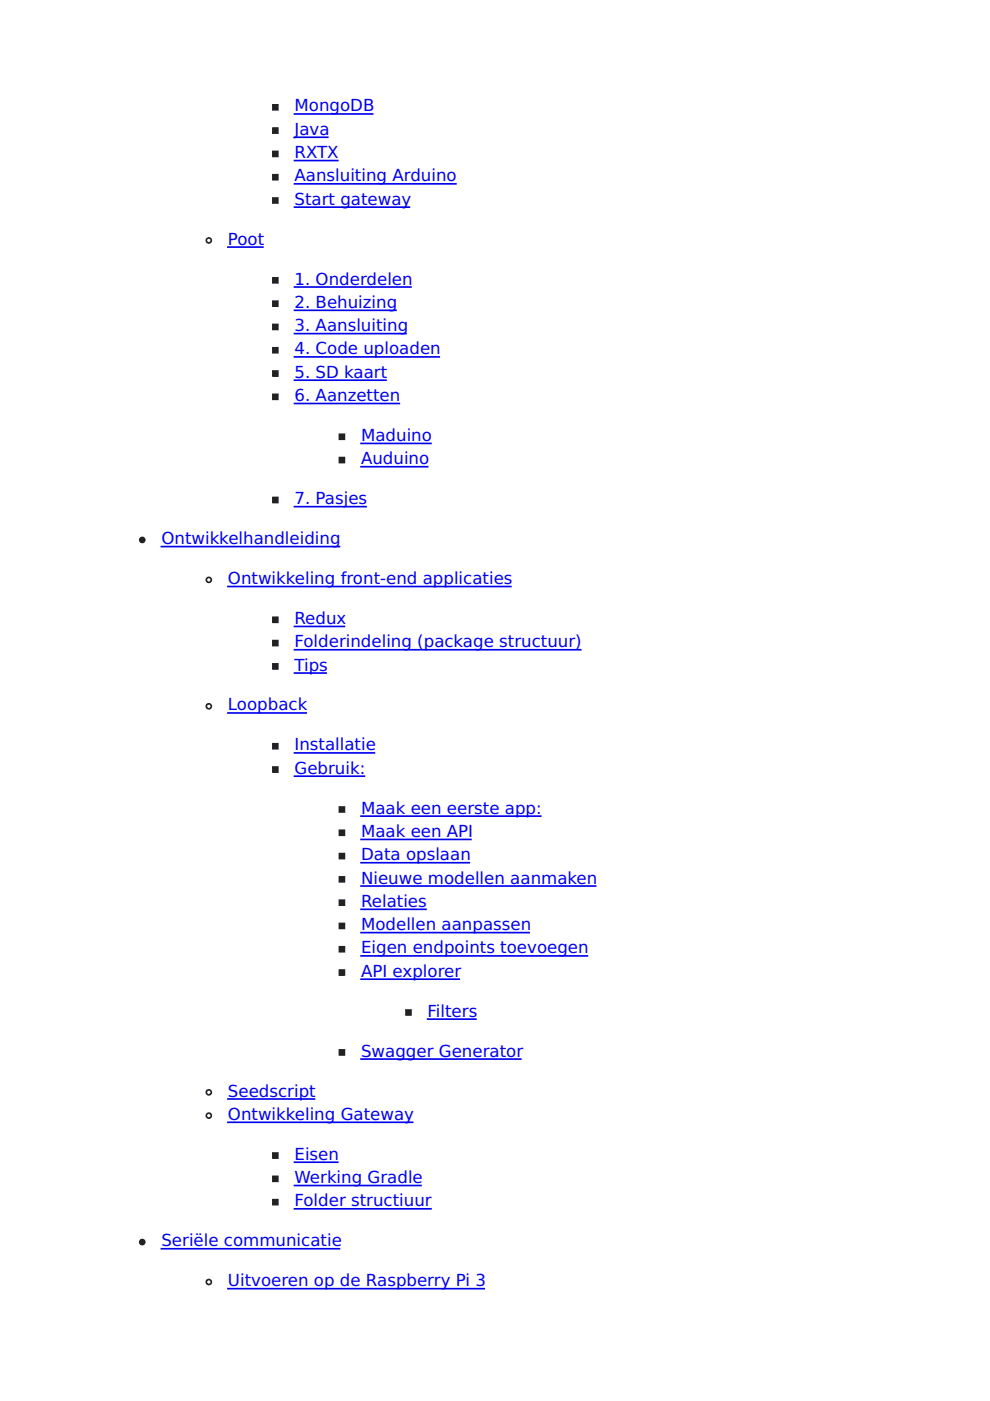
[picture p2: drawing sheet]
<svg xmlns="http://www.w3.org/2000/svg" width="210mm" height="297mm" viewBox="0 0 210 297" stroke-linecap="round" stroke-linejoin="round" font-family="sans-serif">
<defs><g id="words">
<g font-size="3.5" fill="#00e">
<text x="62.4" y="23.6">MongoDB</text>
<text x="62.4" y="28.6">Java</text>
<text x="62.4" y="33.5">RXTX</text>
<text x="62.4" y="38.5">Aansluiting Arduino</text>
<text x="62.4" y="43.4">Start gateway</text>
<text x="48.3" y="51.9">Poot</text>
<text x="62.4" y="60.3">1. Onderdelen</text>
<text x="62.4" y="65.3">2. Behuizing</text>
<text x="62.4" y="70.2">3. Aansluiting</text>
<text x="62.4" y="75.1">4. Code uploaden</text>
<text x="62.4" y="80.1">5. SD kaart</text>
<text x="62.4" y="85">6. Aanzetten</text>
<text x="76.6" y="93.5">Maduino</text>
<text x="76.6" y="98.4">Auduino</text>
<text x="62.4" y="106.9">7. Pasjes</text>
<text x="34.2" y="115.4">Ontwikkelhandleiding</text>
<text x="48.3" y="123.8">Ontwikkeling front-end applicaties</text>
<text x="62.4" y="132.3">Redux</text>
<text x="62.4" y="137.2">Folderindeling (package structuur)</text>
<text x="62.4" y="142.2">Tips</text>
<text x="48.3" y="150.6">Loopback</text>
<text x="62.4" y="159.1">Installatie</text>
<text x="62.4" y="164">Gebruik:</text>
<text x="76.6" y="172.5">Maak een eerste app:</text>
<text x="76.6" y="177.4">Maak een API</text>
<text x="76.6" y="182.4">Data opslaan</text>
<text x="76.6" y="187.3">Nieuwe modellen aanmaken</text>
<text x="76.6" y="192.3">Relaties</text>
<text x="76.6" y="197.2">Modellen aanpassen</text>
<text x="76.6" y="202.1">Eigen endpoints toevoegen</text>
<text x="76.6" y="207.1">API explorer</text>
<text x="90.7" y="215.5">Filters</text>
<text x="76.6" y="224">Swagger Generator</text>
<text x="48.3" y="232.5">Seedscript</text>
<text x="48.3" y="237.4">Ontwikkeling Gateway</text>
<text x="62.4" y="245.9">Eisen</text>
<text x="62.4" y="250.8">Werking Gradle</text>
<text x="62.4" y="255.8">Folder structiuur</text>
<text x="34.2" y="264.2">Seriële communicatie</text>
<text x="48.3" y="272.7">Uitvoeren op de Raspberry Pi 3</text>
</g>
</g></defs>
<g fill="#222" stroke="#222" stroke-width=".35">
<path d="M57.9 22.2h1v1.1h-1z"/>
<path d="M57.9 27.2h1v1h-1z"/>
<path d="M57.9 32.1h1v1.1h-1z"/>
<path d="M57.9 37h1v1.1h-1z"/>
<path d="M57.9 42h1v1h-1z"/>
<path d="M57.9 58.9h1v1.1h-1z"/>
<path d="M57.9 63.9h1v1h-1z"/>
<path d="M57.9 68.8h1v1h-1z"/>
<path d="M57.9 73.7h1v1.1h-1z"/>
<path d="M57.9 78.7h1v1h-1z"/>
<path d="M57.9 83.6h1v1.1h-1z"/>
<path d="M72 92.1h1v1h-1z"/>
<path d="M72 97h1v1.1h-1z"/>
<path d="M57.9 105.5h1v1h-1z"/>
<path d="M57.9 130.9h1v1h-1z"/>
<path d="M57.9 135.8h1v1.1h-1z"/>
<path d="M57.9 140.8h1v1h-1z"/>
<path d="M57.9 157.7h1v1h-1z"/>
<path d="M57.9 162.6h1v1.1h-1z"/>
<path d="M72 171.1h1v1.1h-1z"/>
<path d="M72 176h1v1.1h-1z"/>
<path d="M72 181h1v1h-1z"/>
<path d="M72 185.9h1v1.1h-1z"/>
<path d="M72 190.9h1v1h-1z"/>
<path d="M72 195.8h1v1h-1z"/>
<path d="M72 200.7h1v1.1h-1z"/>
<path d="M72 205.7h1v1h-1z"/>
<path d="M86.1 214.1h1v1.1h-1z"/>
<path d="M72 222.6h1v1.1h-1z"/>
<path d="M57.9 244.5h1v1h-1z"/>
<path d="M57.9 249.4h1v1.1h-1z"/>
<path d="M57.9 254.4h1v1h-1z"/>
</g>
<g fill="none" stroke="#00e" stroke-width=".35">
<path d="M62.4 24.2h16.6M62.4 29.1h7.1M62.4 34h9.2M62.4 39h34.3M48.3 52.4h7.4M62.4 43.9h24.4M62.4 60.9h24.7M62.4 65.8h21.6M62.4 70.7h23.7M62.4 75.7h30.7M62.4 80.6h19.4M62.4 85.5h22.3"/>
<path d="M76.6 94h14.8M76.6 99h14.1M34.2 115.9h37.8M62.4 107.4h15.2M48.3 124.4h60M62.4 132.8h10.6M62.4 137.8h60.7M48.3 151.2h16.6M62.4 142.7h6.7M62.4 159.6h17M62.4 164.6h14.9M76.6 173h38.1"/>
<path d="M76.6 178h23.2M76.6 182.9h22.9M76.6 187.9h49.7M76.6 192.8h13.7M76.6 197.7h35.6M76.6 202.7h47.9M76.6 207.6h20.8M90.7 216.1h10.2M48.3 233h18.4M48.3 237.9h39.2M76.6 224.5h33.8M62.4 246.4h9.2"/>
<path d="M62.4 251.4h26.9M62.4 256.3h29M34.2 264.8h37.8M48.3 273.2h54.4"/>
</g>
<g fill="none" stroke="#222" stroke-width=".35">
<circle cx="44.3" cy="51" r=".53"/>
<circle cx="44.3" cy="122.9" r=".53"/>
<circle cx="44.3" cy="149.8" r=".53"/>
<circle cx="44.3" cy="231.6" r=".53"/>
<circle cx="44.3" cy="236.5" r=".53"/>
<circle cx="44.3" cy="271.8" r=".53"/>
</g>
<g fill="#222" stroke="#222" stroke-width=".35">
<circle cx="30.2" cy="114.5" r=".53"/>
<circle cx="30.2" cy="263.3" r=".53"/>
</g>
<use href="#words"/>
</svg>
